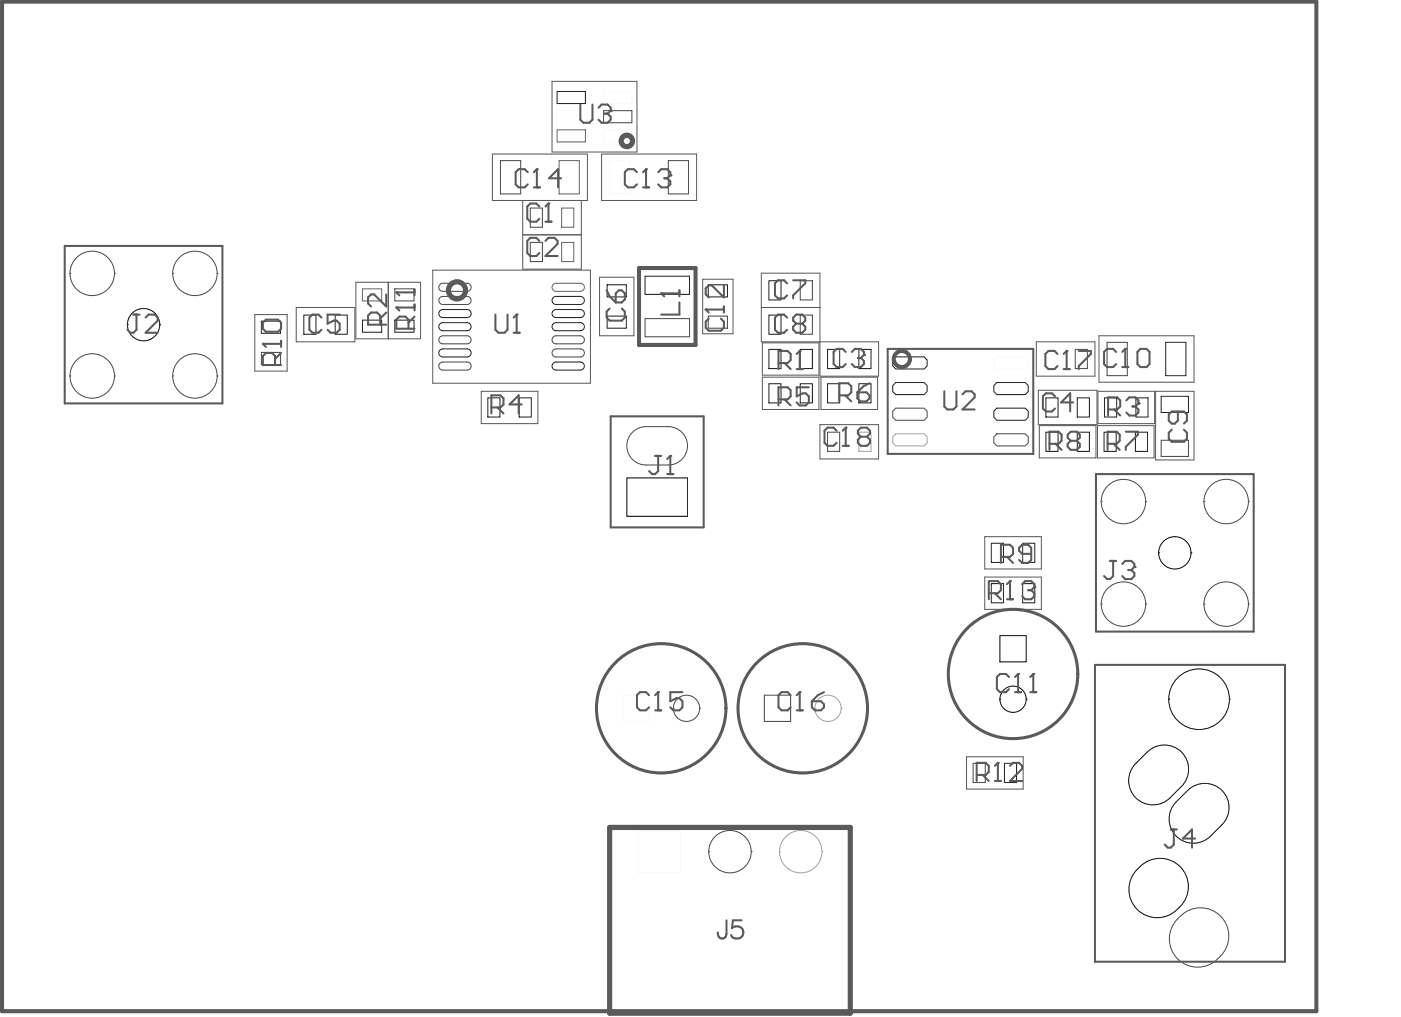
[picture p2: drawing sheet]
<svg xmlns="http://www.w3.org/2000/svg" width="231mm" height="168mm" viewBox="0 0 231 168" stroke-linecap="round" stroke-linejoin="round" font-family="sans-serif">
<path d="M.3 .3h216.5v166.3h-216.5zM105.2 44.2h9.3v12.6h-9.3z" fill="none" stroke="#5a5a5a" stroke-width=".67"/>
<path d="M99.4 15.1h4.7v2h-4.7zM99.4 21.4h4.7v2h-4.7zM100.4 26.5h3.3v5.5h-3.3zM163.7 59.3l.5-.5h4.6l.5 .5v1l-.5 .5h-4.6l-.5-.5zM171.9 57.6h2v3.1h-2zM102.6 114.5h4.3v4.4h-4.3zM105.1 136.8h7v7h-7z" fill="none" stroke="#f8f8f8" stroke-width=".16"/>
<g fill="none" stroke="#474747" stroke-width=".16">
<path d="M99.4 18.2h4.7v2h-4.7zM82.4 26.5h3.3v5.5h-3.3zM87.3 39.9h2v3.2h-2zM87.3 34.3h2v3.1h-2zM110.1 26.5h3.3v5.5h-3.3zM11.5 45h.1M11.5 45a3.7 3.7 0 0 0 3.7 3.7 3.7 3.7 0 0 0 3.6-3.7M11.5 45a3.7 3.7 0 0 1 3.7-3.6 3.7 3.7 0 0 1 3.6 3.6M18.8 45h.1M28.4 45h.1M28.4 45a3.7 3.7 0 0 0 3.7 3.7 3.7 3.7 0 0 0 3.7-3.7M28.4 45a3.7 3.7 0 0 1 3.7-3.6 3.7 3.7 0 0 1 3.7 3.6"/>
<path d="M35.8 45h.1M43 58.1h3.2v2h-3.2zM65 47.6h3.2v2h-3.2zM72.5 46.9l.4-.2h4a.67 .67 0 0 1 .7 .6 .67 .67 0 0 1-.7 .7h-4a.67 .67 0 0 1-.6-.4 .67 .67 0 0 1 .2-.7zM72.5 49l.4-.2h4a.67 .67 0 0 1 .7 .7 .67 .67 0 0 1-.7 .7h-4a.67 .67 0 0 1-.6-.4 .67 .67 0 0 1 .2-.8zM72.5 55.5l.4-.2h4a.67 .67 0 0 1 .7 .7 .67 .67 0 0 1-.7 .7h-4a.66 .66 0 0 1-.6-.5 .66 .66 0 0 1 .2-.7zM72.5 59.8l.4-.1h4a.67 .67 0 0 1 .7 .6 .67 .67 0 0 1-.7 .7h-4a.66 .66 0 0 1-.6-.4 .66 .66 0 0 1 .2-.8zM91.1 55.5l.5-.2h4a.67 .67 0 0 1 .6 .7 .67 .67 0 0 1-.6 .7h-4a.66 .66 0 0 1-.6-.5 .66 .66 0 0 1 .1-.7zM91.1 57.7l.5-.2h4a.67 .67 0 0 1 .6 .7 .67 .67 0 0 1-.6 .6h-4a.66 .66 0 0 1-.6-.4 .66 .66 0 0 1 .1-.7zM106.2 52.5h7.4v3h-7.4zM116.6 52.1h3.2v2h-3.2zM131.8 51.9h2v3.2h-2z"/>
<path d="M131.8 46.3h2v3.1h-2zM177.1 57.6h2v3.1h-2zM182.3 56.4h3.3v5.5h-3.3zM11.5 61.9h.1M11.5 61.9a3.7 3.7 0 0 0 3.7 3.7 3.7 3.7 0 0 0 3.6-3.7M11.5 61.9a3.7 3.7 0 0 1 3.7-3.6 3.7 3.7 0 0 1 3.6 3.6M18.8 61.9h.1M28.4 61.9h.1M28.4 61.9a3.7 3.7 0 0 0 3.7 3.7 3.7 3.7 0 0 0 3.7-3.7M28.4 61.9a3.7 3.7 0 0 1 3.7-3.6 3.7 3.7 0 0 1 3.7 3.6M35.8 61.9h.1M104.2 71.2a3.2 3.2 0 0 1 2.2-.9h3.7a3.2 3.2 0 0 1 3.1 3.2 3.2 3.2 0 0 1-3.1 3.1h-3.7a3.2 3.2 0 0 1-2.9-1.9 3.2 3.2 0 0 1 .7-3.5z"/>
<path d="M136.3 71.2h2v3.2h-2zM147 67.8l.5-.5h4.7l.5 .5v.9l-.5 .5h-4.7l-.5-.5zM163.7 72l.5-.5h4.6l.5 .5v1l-.5 .5h-4.6l-.5-.5zM191.2 72.5h4.5v2.7h-4.5zM181.3 99.5h.1M181.3 99.5a3.7 3.7 0 0 0 3.7 3.7 3.7 3.7 0 0 0 3.7-3.7M181.3 99.5a3.7 3.7 0 0 1 3.7-3.6 3.7 3.7 0 0 1 3.7 3.6M181.3 82.6h.1M181.3 82.6a3.7 3.7 0 0 0 3.7 3.7 3.7 3.7 0 0 0 3.7-3.7M181.3 82.6a3.7 3.7 0 0 1 3.7-3.6 3.7 3.7 0 0 1 3.7 3.6M188.7 99.5h.1M188.7 82.6h.1"/>
<path d="M198.3 99.5h.1M198.3 99.5a3.7 3.7 0 0 0 3.6 3.7 3.7 3.7 0 0 0 3.7-3.7M198.3 99.5a3.7 3.7 0 0 1 3.6-3.6 3.7 3.7 0 0 1 3.7 3.6M198.3 82.6h.1M198.3 82.6a3.7 3.7 0 0 0 3.6 3.7 3.7 3.7 0 0 0 3.7-3.7M198.3 82.6a3.7 3.7 0 0 1 3.6-3.6 3.7 3.7 0 0 1 3.7 3.6M205.6 99.5h.1M205.6 82.6h.1M110.9 116.7h.1M110.9 116.7a2.16 2.16 0 0 0 2.2 2.2 2.16 2.16 0 0 0 2.1-2.2M110.9 116.7a2.16 2.16 0 0 1 2.2-2.2 2.16 2.16 0 0 1 2.1 2.2M115.2 116.7h.1"/>
<path d="M125.9 114.5h4.3v4.4h-4.3zM160.3 125.8h2v3.1h-2zM116.7 140.3h.1M116.7 140.3a3.5 3.5 0 0 0 3.5 3.5 3.5 3.5 0 0 0 3.5-3.5M116.7 140.3a3.5 3.5 0 0 1 3.5-3.5 3.5 3.5 0 0 1 3.5 3.5M123.7 140.3h.1M193.9 151.4a4.7 4.7 0 0 0 .3 6.8 4.7 4.7 0 0 0 6.8-.7 4.7 4.7 0 0 0-.3-6.8 4.7 4.7 0 0 0-6.8 .7"/>
</g>
<g fill="none" stroke="#000" stroke-width=".16">
<path d="M21 53.5a2.66 2.66 0 0 0 2.6 2.7 2.66 2.66 0 0 0 2.7-2.7M21 53.5a2.66 2.66 0 0 1 2.6-2.7 2.66 2.66 0 0 1 2.7 2.7M21 53.5h.1M26.3 53.5h.1M103.2 78.7h10v6.4h-10zM190.8 91.1h.1M190.8 91.1a2.66 2.66 0 0 0 2.7 2.7 2.66 2.66 0 0 0 2.6-2.7M190.8 91.1a2.66 2.66 0 0 1 2.7-2.7 2.66 2.66 0 0 1 2.6 2.7M196.1 91.1h.1M164.7 115.2h.1M164.7 115.2a2.16 2.16 0 0 0 2.1 2.2 2.16 2.16 0 0 0 2.2-2.2M164.7 115.2a2.16 2.16 0 0 1 2.1-2.2 2.16 2.16 0 0 1 2.2 2.2"/>
<path d="M164.7 104.7h4.3v4.4h-4.3zM169 115.2h.1M192.5 115.2h.1M192.5 115.2a5 5 0 0 0 5 5 5 5 0 0 0 5-5M192.5 115.2a5 5 0 0 1 5-5 5 5 0 0 1 5 5M202.5 115.2h.1M187 125.8l1.9-1.9a4 4 0 0 1 5.7 0 4 4 0 0 1 0 5.7l-1.9 1.9a4 4 0 0 1-5.7 0 4 4 0 0 1 0-5.7zM193.7 132.1l1.9-1.9a4 4 0 0 1 5.6 0 4 4 0 0 1 0 5.7l-1.9 1.9a4 4 0 0 1-5.6 0 4 4 0 0 1 0-5.7zM187.3 143.3a4.7 4.7 0 0 1 7-.5 4.7 4.7 0 0 1-.4 7 4.7 4.7 0 0 1-6.6 0 4.7 4.7 0 0 1 0-6.5z"/>
</g>
<path d="M141.4 71.2h2v3.2h-2zM147 72l.5-.5h4.7l.5 .5v1l-.5 .5h-4.7l-.5-.5zM134.2 116.7h.1M134.2 116.7a2.16 2.16 0 0 0 2.2 2.2 2.16 2.16 0 0 0 2.1-2.2M134.2 116.7a2.16 2.16 0 0 1 2.2-2.2 2.16 2.16 0 0 1 2.1 2.2M138.5 116.7h.1M128.4 140.3h.1M128.4 140.3a3.5 3.5 0 0 0 3.5 3.5 3.5 3.5 0 0 0 3.5-3.5M128.4 140.3a3.5 3.5 0 0 1 3.5-3.5 3.5 3.5 0 0 1 3.5 3.5M135.4 140.3h.1" fill="none" stroke="#a0a0a0" stroke-width=".16"/>
<g fill="none" stroke="#1e1e1e" stroke-width=".16">
<path d="M91.7 15.1h4.7v2h-4.7zM43 52.9h3.2v2h-3.2zM50 51.9h2v3.2h-2zM55.2 51.9h2v3.2h-2zM59.7 52.7h3.2v2h-3.2zM65 52.7h3.2v2h-3.2zM72.5 51.2l.4-.2h4a.67 .67 0 0 1 .7 .7 .67 .67 0 0 1-.7 .6h-4a.67 .67 0 0 1-.6-.4 .67 .67 0 0 1 .2-.7zM72.5 53.4l.4-.2h4a.67 .67 0 0 1 .7 .6 .67 .67 0 0 1-.7 .7h-4a.67 .67 0 0 1-.6-.4 .67 .67 0 0 1 .2-.7zM72.5 57.7l.4-.2h4a.67 .67 0 0 1 .7 .7 .67 .67 0 0 1-.7 .6h-4a.66 .66 0 0 1-.6-.4 .66 .66 0 0 1 .2-.7zM91.1 49l.5-.2h4a.67 .67 0 0 1 .6 .7 .67 .67 0 0 1-.6 .7h-4a.67 .67 0 0 1-.6-.4 .67 .67 0 0 1 .1-.8zM91.1 51.2l.5-.2h4a.67 .67 0 0 1 .6 .7 .67 .67 0 0 1-.6 .6h-4a.67 .67 0 0 1-.6-.4 .67 .67 0 0 1 .1-.7zM91.1 53.4l.5-.2h4a.67 .67 0 0 1 .6 .6 .67 .67 0 0 1-.6 .7h-4a.67 .67 0 0 1-.6-.4 .67 .67 0 0 1 .1-.7z"/>
<path d="M91.1 59.8l.5-.1h4a.67 .67 0 0 1 .6 .6 .67 .67 0 0 1-.6 .7h-4a.66 .66 0 0 1-.6-.4 .66 .66 0 0 1 .1-.8zM100 46.9h3.1v2h-3.1zM100 52.1h3.1v2h-3.1zM106.2 45.5h7.4v3h-7.4zM116.6 46.9h3.2v2h-3.2zM126.6 57.6h2v3.1h-2zM126.6 51.9h2v3.2h-2zM126.6 46.3h2v3.1h-2zM131.8 57.6h2v3.1h-2zM136.3 57.6h2v3.1h-2zM141.4 57.6h2v3.1h-2zM147 59.3l.5-.5h4.7l.5 .5v1l-.5 .5h-4.7l-.5-.5z"/>
<path d="M192 56.4h3.3v5.5h-3.3zM80.3 65.6h2v3.1h-2zM85.5 65.6h2v3.1h-2zM126.6 63.2h2v3.2h-2zM131.8 63.2h2v3.2h-2zM136.3 63.2h2v3.2h-2zM141.4 63.2h2v3.2h-2zM147 63.5l.5-.5h4.7l.5 .5v1l-.5 .5h-4.7l-.5-.5zM163.7 63.5l.5-.5h4.6l.5 .5v1l-.5 .5h-4.6l-.5-.5zM163.7 67.8l.5-.5h4.6l.5 .5v.9l-.5 .5h-4.6l-.5-.5zM172.2 65.6h2v3.1h-2zM172.2 71.2h2v3.2h-2z"/>
<path d="M177.4 65.6h2v3.1h-2zM177.4 71.2h2v3.2h-2zM181.8 71.2h2v3.2h-2zM181.9 65.6h2v3.1h-2zM187 71.2h2v3.2h-2zM187.1 65.6h2v3.1h-2zM191.2 65.3h4.5v2.7h-4.5zM163.3 96.2h1.9v3.1h-1.9zM163.3 89.5h1.9v3.2h-1.9zM168.4 96.2h2v3.1h-2zM168.4 89.5h2v3.2h-2zM165.4 125.8h2v3.1h-2z"/>
</g>
<path d="M91.7 21.4h4.7v2h-4.7zM92.1 26.5h3.3v5.5h-3.3zM92.5 39.9h2v3.2h-2zM92.5 34.3h2v3.1h-2zM59.7 47.6h3.2v2h-3.2zM91.1 46.9l.5-.2h4a.67 .67 0 0 1 .6 .6 .67 .67 0 0 1-.6 .7h-4a.67 .67 0 0 1-.6-.4 .67 .67 0 0 1 .1-.7z" fill="none" stroke="#646464" stroke-width=".16"/>
<g fill="none" stroke="#5a5a5a" stroke-width=".17">
<path d="M90.9 13.4h14v11.7h-14zM81.1 25.4h15.6v7.6h-15.6zM86.1 33v11.3h9.6v-11.3M86.1 38.7h9.6M99.1 25.4h15.6v7.6h-15.6zM42 51.8h5.3v9.3h-5.3zM48.8 50.7h9.6v5.6h-9.6zM58.6 46.5h10.7v9.3h-10.7zM63.9 46.5v9.3M71.3 44.5h25.9v18.6h-25.9zM98.7 45.7h5.7v9.6h-5.7zM115.7 46h5v9h-5z"/>
<path d="M125.4 45h9.6v17h9.7v-5.7h-19.3zM125.4 50.7h9.6M125.5 56.5h9.4v5.3h-9.4zM170.7 56.3h9.6v5.7h-9.6zM181 55.3h15.6v7.7h-15.6zM79.3 64.5h9.3v5.3h-9.3zM125.5 62.1h9.4v5.4h-9.4zM135 70h9.7v5.6h-9.7zM135.2 62.1h9.3v5.4h-9.3zM171 64.3h9.6v5.7h-9.6zM171.2 70.1h9.3v5.4h-9.3zM180.7 70.1h9.4v5.4h-9.4z"/>
<path d="M180.8 64.5h9.3v5.3h-9.3zM190.3 64.5h6.3v11.3h-6.3zM162.2 95.1h9.3v5.3h-9.3zM162.2 88.4h9.3v5.4h-9.3zM159.2 124.7h9.3v5.3h-9.3z"/>
</g>
<path d="M10.7 40.5h25.9v26h-25.9zM146.2 57.5h24v17.3h-24zM100.6 68.6h15.3v18.3h-15.3zM180.5 78.1h26v26h-26zM162.8 97.7h1.5l.5-.5v-1l-.5-.5h-1.5v3M163.8 97.7l1 1M165.8 98.7h1M166.3 95.7v3M180.3 109.6h31.3v48.9h-31.3z" fill="none" stroke="#5a5a5a" stroke-width=".34"/>
<path d="M100.4 136.3h39.6v30.6h-39.6z" fill="none" stroke="#5a5a5a" stroke-width=".85"/>
<circle cx="166.3" cy="95.7" r=".17" fill="#5a5a5a"/>
<path d="M166.3 95.7l-.5 .5M168.3 96.2l.5-.5h1l.5 .5v.5" fill="none" stroke="#5a5a5a" stroke-width=".34"/>
<circle cx="170.3" cy="96.7" r=".17" fill="#5a5a5a"/>
<path d="M88.8 39.7l-.5-.5h-1l-.5 .5v2l.5 .5h1l.5-.5M88.8 34l-.5-.5h-1l-.5 .5v2l.5 .5h1l.5-.5M89.8 39.7l.5-.5h1l.5 .5v.5l-2 2h2M89.8 36.5h1M90.3 33.5v3M169.3 97.2h.5M169.8 97.2l.5 .5v.5l-.5 .5h-1l-.5-.5M170.3 96.7l-.5 .5" fill="none" stroke="#5a5a5a" stroke-width=".34"/>
<circle cx="90.3" cy="33.5" r=".17" fill="#5a5a5a"/>
<path d="M90.3 33.5l-.5 .5M107.9 75.1h1M108.4 75.1v2.5l-.5 .5h-.5l-.5-.5M109.9 78.1h1M110.4 75.1v3" fill="none" stroke="#5a5a5a" stroke-width=".34"/>
<circle cx="110.4" cy="75.1" r=".17" fill="#5a5a5a"/>
<path d="M128.2 59.8h1.5l.5-.5v-1l-.5-.5h-1.5v3M129.2 59.8l1 1M131.7 57.8v3M110.4 75.1l-.5 .5M131.2 60.8h1" fill="none" stroke="#5a5a5a" stroke-width=".34"/>
<circle cx="131.7" cy="57.8" r=".17" fill="#5a5a5a"/>
<path d="M62.6 53.5v-1.5l-.5-.5h-1l-.5 .5v1.5h3M63.6 48.5v2l-2-2h-.5l-.5 .5v1l.5 .5M63.6 51.5l-1 1M131.7 57.8l-.5 .5M182.5 67.5h1.5l.5-.5v-1l-.5-.5h-1.5v3M183.5 67.5l1 1M185.5 66l.5-.5h1l.5 .5v.5" fill="none" stroke="#5a5a5a" stroke-width=".34"/>
<circle cx="187.5" cy="66.5" r=".17" fill="#5a5a5a"/>
<path d="M139.3 58l-.5-.5h-1l-.5 .5v2l.5 .5h1l.5-.5M140.3 58l.5-.5h1l.5 .5v.5M186.5 67h.5M187 67l.5 .5v.5l-.5 .5h-1l-.5-.5M187.5 66.5l-.5 .5" fill="none" stroke="#5a5a5a" stroke-width=".34"/>
<circle cx="142.3" cy="58.5" r=".17" fill="#5a5a5a"/>
<g fill="none" stroke="#5a5a5a" stroke-width=".34">
<path d="M22 51.8h1M22.5 51.8v2.5l-.5 .5h-.5l-.5-.5M24 52.3l.5-.5h1l.5 .5v.5l-2 2h2M52.9 52.3l-.5-.5h-1l-.5 .5v2l.5 .5h1l.5-.5M55.9 51.8h-2v1.5l1-.5h.5l.5 .5v1l-.5 .5h-1l-.5-.5M81.6 51.8v2.5l.5 .5h1l.5-.5v-2.5M84.6 54.8h1M85.1 51.8v3M141.3 59h.5M141.8 59l.5 .5v.5l-.5 .5h-1l-.5-.5M142.3 58.5l-.5 .5M173.7 65.3l-.5-.5h-1l-.5 .5v2l.5 .5h1l.5-.5"/>
<path d="M176.7 66.3h-2l1.5-1.5v3"/>
</g>
<circle cx="85.1" cy="51.8" r=".17" fill="#5a5a5a"/>
<g fill="none" stroke="#5a5a5a" stroke-width=".34">
<path d="M85.1 51.8l-.5 .5M80.9 67.1h1.5l.5-.5v-1l-.5-.5h-1.5v3M81.9 67.1l1 1M85.9 66.6h-2l1.5-1.5v3M128.2 65.8h1.5l.5-.5v-1l-.5-.5h-1.5v3M129.2 65.8l1 1M133.2 63.8h-2v1.5l1-.5h.5l.5 .5v1l-.5 .5h-1l-.5-.5M138.2 65.1h1.5l.5-.5v-1l-.5-.5h-1.5v3M139.2 65.1l1 1M141.2 64.6h1.5l.5 .5v.5l-.5 .5h-1l-.5-.5zM143.2 63.1l-1 .5-1 1M155.5 64.5v2.5l.5 .5h1l.5-.5v-2.5"/>
<path d="M158.5 65l.5-.5h1l.5 .5v.5l-2 2h2M172.8 73.1h1.5l.5-.5v-1l-.5-.5h-1.5v3M173.8 73.1l1 1M176.3 72.6l-.5-.5v-.5l.5-.5h1l.5 .5v.5l-.5 .5M176.3 72.6l-.5 .5v.5l.5 .5h1l.5-.5v-.5l-.5-.5M176.3 72.6h1M182.4 73.1h1.5l.5-.5v-1l-.5-.5h-1.5v3M183.4 73.1l1 1M185.4 71.1h2v.5l-2 2v.5M182.8 92.4h1M183.3 92.4v2.5l-.5 .5h-.5l-.5-.5M184.8 92.9l.5-.5h1l.5 .5v.5"/>
</g>
<circle cx="186.8" cy="93.4" r=".17" fill="#5a5a5a"/>
<g fill="none" stroke="#5a5a5a" stroke-width=".34">
<path d="M65.3 50.7h3M67.3 54.2v-1.5l-.5-.5h-1l-.5 .5v1.5h3M68.3 52.2l-1 1M68.3 50.2v1M99.9 47.8l.5 1 1 1M100.4 50.8l-.5 .5v1l.5 .5h2l.5-.5v-1l-.5-.5M101.4 48.3l.5-.5h.5l.5 .5v1l-.5 .5h-1zM164.8 91.8h1.5l.5-.5v-1l-.5-.5h-1.5v3M165.8 91.8l1 1M169.8 91.3h-1.5l-.5-.5v-.5l.5-.5h1l.5 .5v2l-.5 .5h-1l-.5-.5M185.8 93.9h.5M186.3 93.9l.5 .5v.5l-.5 .5h-1l-.5-.5"/>
<path d="M186.8 93.4l-.5 .5"/>
</g>
<circle cx="65.3" cy="50.7" r=".17" fill="#5a5a5a"/>
<path d="M65.3 50.7l.5 .5M65.3 48.2h3M68.3 47.7v1" fill="none" stroke="#5a5a5a" stroke-width=".34"/>
<circle cx="65.3" cy="48.2" r=".17" fill="#5a5a5a"/>
<path d="M43.3 56.7h3M46.3 58.2l-1 1M46.3 56.2v1M65.3 48.2l.5 .5M45.3 60.1v-1.4l-.5-.5h-1l-.5 .5v1.4h3" fill="none" stroke="#5a5a5a" stroke-width=".34"/>
<circle cx="43.3" cy="56.7" r=".17" fill="#5a5a5a"/>
<path d="M43.3 56.7l.5 .5M43.8 52.7h2l.5 .5v1l-.5 .5h-2l-.5-.5v-1zM129.6 52.3l-.5-.5h-1l-.5 .5v2l.5 .5h1l.5-.5M129.6 46.7l-.5-.5h-1l-.5 .5v2l.5 .5h1l.5-.5M130.6 46.2h2v.5l-2 2v.5M131.1 53.3l-.5-.5v-.5l.5-.5h1l.5 .5v.5l-.5 .5M131.1 53.3l-.5 .5v.5l.5 .5h1l.5-.5v-.5l-.5-.5M131.1 53.3h1M166.2 111.6l-.5-.5h-1l-.5 .5v1.9l.5 .5h1l.5-.5M167.2 114h1M167.7 111.1v2.9" fill="none" stroke="#5a5a5a" stroke-width=".34"/>
<circle cx="167.7" cy="111.1" r=".17" fill="#5a5a5a"/>
<path d="M167.7 111.1l-.5 .5M169.7 114h1M170.2 111.1v2.9" fill="none" stroke="#5a5a5a" stroke-width=".34"/>
<circle cx="170.2" cy="111.1" r=".17" fill="#5a5a5a"/>
<path d="M183.8 58l-.5-.5h-1l-.5 .5v2l.5 .5h1l.5-.5M185.3 57.5v3M184.8 60.5h1M170.2 111.1l-.5 .5" fill="none" stroke="#5a5a5a" stroke-width=".34"/>
<circle cx="185.3" cy="57.5" r=".17" fill="#5a5a5a"/>
<path d="M108.9 48.3h3M111.9 49.8v2h-3M111.9 47.8v1M185.3 57.5l-.5 .5M187.8 57.5h1l.5 .5v2l-.5 .5h-1l-.5-.5v-2zM193 70.8l-.5 .5v1l.5 .5h2l.5-.5v-1l-.5-.5M194 67.8v1.5l-.5 .5h-.5l-.5-.5v-1l.5-.5h2l.5 .5v1l-.5 .5" fill="none" stroke="#5a5a5a" stroke-width=".34"/>
<circle cx="108.9" cy="48.3" r=".17" fill="#5a5a5a"/>
<path d="M108.9 48.3l.5 .5M116.2 51h3M116.7 52.5l-.5 .5v1l.5 .5h2l.5-.5v-1l-.5-.5M119.2 50.5v1" fill="none" stroke="#5a5a5a" stroke-width=".34"/>
<circle cx="116.2" cy="51" r=".17" fill="#5a5a5a"/>
<path d="M116.2 51l.5 .5M119.2 47v2l-2-2h-.5l-.5 .5v1l.5 .5M160.8 127.7h1.5l.5-.5v-1l-.5-.5h-1.5v3M161.8 127.7l1 1M163.8 128.7h1M164.3 125.7v3M192.8 136.7h1M193.3 136.7v2.5l-.5 .5h-.5l-.5-.5M196.8 138.2h-2l1.5-1.5v3" fill="none" stroke="#5a5a5a" stroke-width=".34"/>
<circle cx="164.3" cy="125.7" r=".17" fill="#5a5a5a"/>
<path d="M95.6 17.2v2.5l.5 .5h1l.5-.5v-2.5M98.6 17.7l.5-.5h1l.5 .5v.5M164.3 125.7l-.5 .5M166.3 126.2l.5-.5h1l.5 .5v.5l-2 2h2" fill="none" stroke="#5a5a5a" stroke-width=".34"/>
<circle cx="100.6" cy="18.2" r=".17" fill="#5a5a5a"/>
<path d="M99.6 18.7h.5M100.1 18.7l.5 .5v.5l-.5 .5h-1l-.5-.5M100.6 18.2l-.5 .5M86.9 28.4l-.5-.5h-1l-.5 .5v2l.5 .5h1l.5-.5M87.9 30.9h1M88.4 27.9v3" fill="none" stroke="#5a5a5a" stroke-width=".34"/>
<circle cx="88.4" cy="27.9" r=".17" fill="#5a5a5a"/>
<path d="M88.4 27.9l-.5 .5M92.4 29.4h-2l1.5-1.5v3M104.9 28.4l-.5-.5h-1l-.5 .5v2l.5 .5h1l.5-.5M105.9 30.9h1M106.4 27.9v3" fill="none" stroke="#5a5a5a" stroke-width=".34"/>
<circle cx="106.4" cy="27.9" r=".17" fill="#5a5a5a"/>
<path d="M106.4 27.9l-.5 .5M108.4 28.4l.5-.5h1l.5 .5v.5" fill="none" stroke="#5a5a5a" stroke-width=".34"/>
<circle cx="110.4" cy="28.9" r=".17" fill="#5a5a5a"/>
<path d="M109.4 29.4h.5M109.9 29.4l.5 .5v.5l-.5 .5h-1l-.5-.5M110.4 28.9l-.5 .5M106.9 114.5l-.5-.5h-1l-.5 .5v2l.5 .5h1l.5-.5M107.9 117h1M108.4 114v3M119.6 151.6v2.3l-.1 .4a.69 .69 0 0 1-1.1 0l-.2-.7M122.1 151.6h-1.4l-.1 1.3a1.06 1.06 0 0 1 1.6 0 1.06 1.06 0 0 1-.2 1.6 1.06 1.06 0 0 1-1.6-.4" fill="none" stroke="#5a5a5a" stroke-width=".34"/>
<circle cx="108.4" cy="114" r=".17" fill="#5a5a5a"/>
<path d="M137.8 71l-.5-.5h-1l-.5 .5v2l.5 .5h1l.5-.5M138.8 73.5h1M139.3 70.5v3M108.4 114l-.5 .5M112.4 114h-2v1.5l1-.5h.5l.5 .5v1l-.5 .5h-1l-.5-.5" fill="none" stroke="#5a5a5a" stroke-width=".34"/>
<circle cx="139.3" cy="70.5" r=".17" fill="#5a5a5a"/>
<path d="M174.2 58.3l-.5-.5h-1l-.5 .5v2l.5 .5h1l.5-.5M175.7 57.8v3M139.3 70.5l-.5 .5M141.8 72l-.5-.5v-.5l.5-.5h1l.5 .5v.5l-.5 .5M141.8 72l-.5 .5v.5l.5 .5h1l.5-.5v-.5l-.5-.5M141.8 72h1M175.2 60.8h1" fill="none" stroke="#5a5a5a" stroke-width=".34"/>
<circle cx="175.7" cy="57.8" r=".17" fill="#5a5a5a"/>
<path d="M175.7 57.8l-.5 .5M177.7 57.8h1.9v.5l-1.9 2v.5M130.2 114.5l-.5-.5h-1l-.5 .5v2l.5 .5h1l.5-.5M131.2 117h1M131.7 114v3" fill="none" stroke="#5a5a5a" stroke-width=".34"/>
<circle cx="131.7" cy="114" r=".17" fill="#5a5a5a"/>
<path d="M131.7 114l-.5 .5M133.7 115.5h1.5l.5 .5v.5l-.5 .5h-1l-.5-.5zM135.7 114l-1 .5-1 1" fill="none" stroke="#5a5a5a" stroke-width=".34"/>
<g fill="none" stroke="#5a5a5a" stroke-width=".85">
<circle cx="103.2" cy="23.2" r=".94"/>
<circle cx="75.3" cy="47.8" r="1.41"/>
</g>
<circle cx="148.5" cy="59.2" r="1.33" fill="none" stroke="#5a5a5a" stroke-width=".67"/>
<g fill="none" stroke="#5a5a5a" stroke-width=".5">
<circle cx="108.9" cy="116.7" r="10.7"/>
<circle cx="132.2" cy="116.7" r="10.7"/>
<circle cx="166.8" cy="111.1" r="10.7"/>
</g>
</svg>
